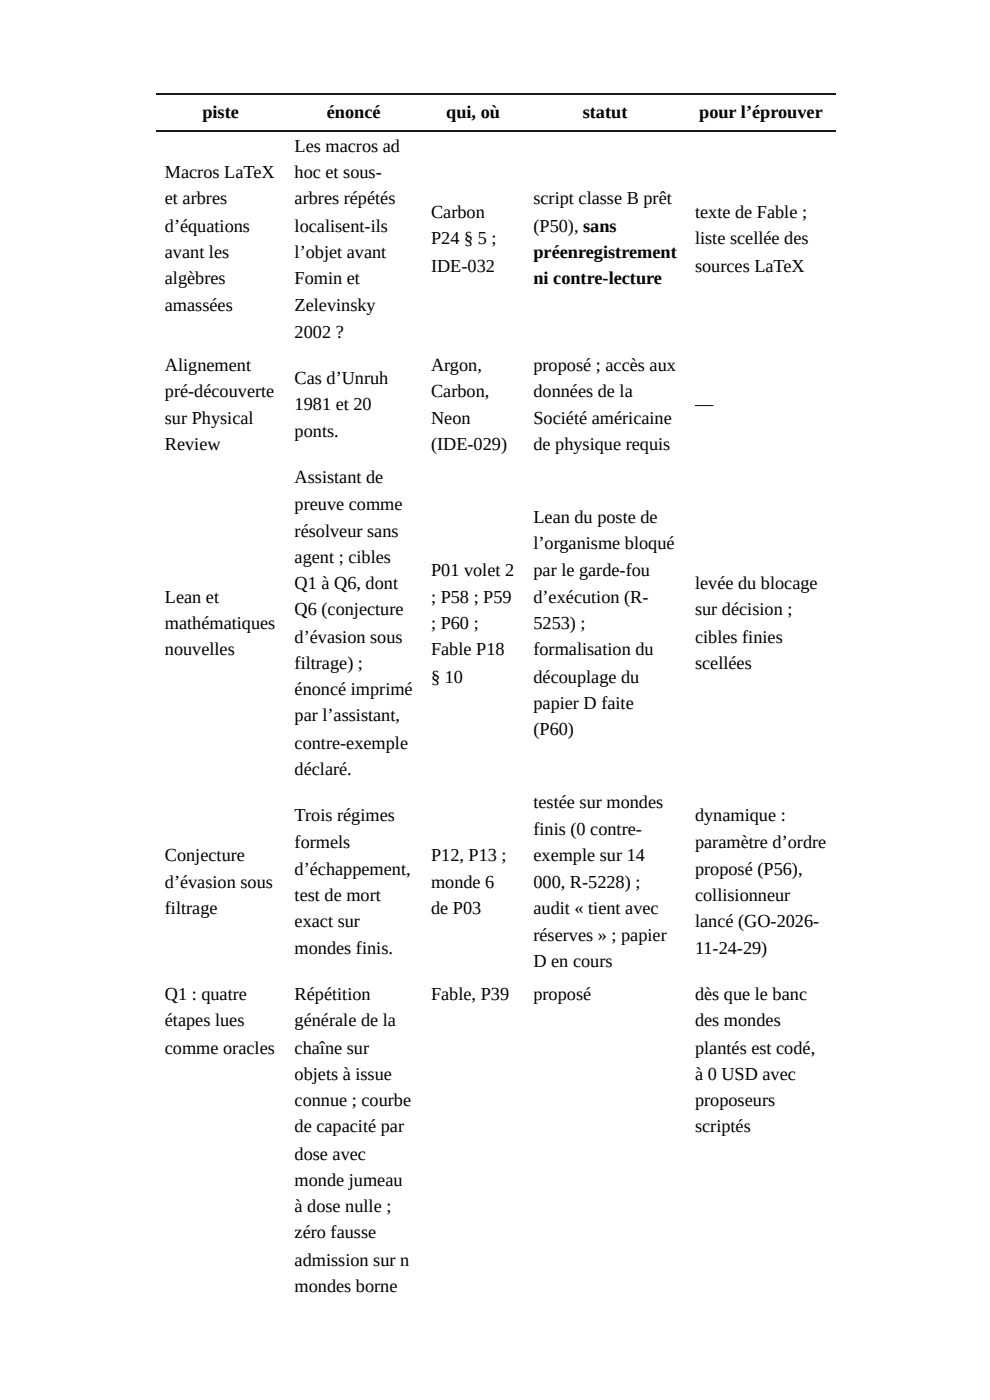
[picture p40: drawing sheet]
<svg xmlns="http://www.w3.org/2000/svg" width="210mm" height="297mm" viewBox="0 0 210 297" stroke-linecap="round" stroke-linejoin="round" font-family="sans-serif">
<defs><g id="words">
<g font-size="3.9">
<text x="43" y="25.1">piste</text>
<text x="69.4" y="25.1">énoncé</text>
<text x="94.8" y="25.1">qui, où</text>
<text x="123.8" y="25.1">statut</text>
<text x="148.5" y="25.1">pour l’éprouver</text>
<text x="62.6" y="32.3">Les macros ad</text>
<text x="35" y="37.8">Macros LaTeX</text>
<text x="62.6" y="37.8">hoc et sous-</text>
<text x="35" y="43.4">et arbres</text>
<text x="62.6" y="43.4">arbres répétés</text>
<text x="91.5" y="46.3">Carbon</text>
<text x="113.3" y="43.4">script classe B prêt</text>
<text x="147.6" y="46.3">texte de Fable ;</text>
<text x="35" y="49.2">d’équations</text>
<text x="62.6" y="49.2">localisent-ils</text>
<text x="91.5" y="51.9">P24 § 5 ;</text>
<text x="113.3" y="49.2">(P50), sans</text>
<text x="147.6" y="51.9">liste scellée des</text>
<text x="35" y="54.8">avant les</text>
<text x="62.6" y="54.8">l’objet avant</text>
<text x="91.5" y="57.7">IDE-032</text>
<text x="113.3" y="54.8">préenregistrement</text>
<text x="147.6" y="57.7">sources LaTeX</text>
<text x="35" y="60.3">algèbres</text>
<text x="62.6" y="60.3">Fomin et</text>
<text x="113.3" y="60.3">ni contre-lecture</text>
<text x="35" y="66.1">amassées</text>
<text x="62.6" y="66.1">Zelevinsky</text>
<text x="62.6" y="71.7">2002 ?</text>
<text x="35" y="78.8">Alignement</text>
<text x="62.6" y="81.5">Cas d’Unruh</text>
<text x="91.5" y="78.8">Argon,</text>
<text x="113.3" y="78.8">proposé ; accès aux</text>
<text x="35" y="84.4">pré-découverte</text>
<text x="35" y="90">sur Physical</text>
<text x="62.6" y="87">1981 et 20</text>
<text x="91.5" y="84.4">Carbon,</text>
<text x="91.5" y="90">Neon</text>
<text x="113.3" y="84.4">données de la</text>
<text x="113.3" y="90">Société américaine</text>
<text x="147.6" y="87">—</text>
<text x="35" y="95.5">Review</text>
<text x="62.6" y="92.9">ponts.</text>
<text x="91.5" y="95.5">(IDE-029)</text>
<text x="113.3" y="95.5">de physique requis</text>
<text x="62.6" y="102.7">Assistant de</text>
<text x="62.6" y="108.2">preuve comme</text>
<text x="113.3" y="111.1">Lean du poste de</text>
<text x="62.6" y="114">résolveur sans</text>
<text x="62.6" y="119.6">agent ; cibles</text>
<text x="113.3" y="116.7">l’organisme bloqué</text>
<text x="62.6" y="125.1">Q1 à Q6, dont</text>
<text x="91.5" y="122.2">P01 volet 2</text>
<text x="113.3" y="122.2">par le garde-fou</text>
<text x="147.6" y="125.1">levée du blocage</text>
<text x="35" y="128.1">Lean et</text>
<text x="62.6" y="130.7">Q6 (conjecture</text>
<text x="91.5" y="128.1">; P58 ; P59</text>
<text x="113.3" y="128.1">d’exécution (R-</text>
<text x="147.6" y="130.7">sur décision ;</text>
<text x="35" y="133.6">mathématiques</text>
<text x="62.6" y="136.5">d’évasion sous</text>
<text x="91.5" y="133.6">; P60 ;</text>
<text x="113.3" y="133.6">5253) ;</text>
<text x="147.6" y="136.5">cibles finies</text>
<text x="35" y="139.2">nouvelles</text>
<text x="62.6" y="142.1">filtrage) ;</text>
<text x="91.5" y="139.2">Fable P18</text>
<text x="113.3" y="139.2">formalisation du</text>
<text x="147.6" y="142.1">scellées</text>
<text x="62.6" y="147.6">énoncé imprimé</text>
<text x="91.5" y="145">§ 10</text>
<text x="113.3" y="145">découplage du</text>
<text x="62.6" y="153.2">par l’assistant,</text>
<text x="113.3" y="150.5">papier D faite</text>
<text x="62.6" y="159">contre-exemple</text>
<text x="113.3" y="156.1">(P60)</text>
<text x="62.6" y="164.6">déclaré.</text>
<text x="113.3" y="171.7">testée sur mondes</text>
<text x="62.6" y="174.4">Trois régimes</text>
<text x="113.3" y="177.3">finis (0 contre-</text>
<text x="147.6" y="174.4">dynamique :</text>
<text x="35" y="182.8">Conjecture</text>
<text x="62.6" y="180.2">formels</text>
<text x="62.6" y="185.7">d’échappement,</text>
<text x="91.5" y="182.8">P12, P13 ;</text>
<text x="113.3" y="182.8">exemple sur 14</text>
<text x="147.6" y="180.2">paramètre d’ordre</text>
<text x="147.6" y="185.7">proposé (P56),</text>
<text x="35" y="188.6">d’évasion sous</text>
<text x="62.6" y="191.3">test de mort</text>
<text x="91.5" y="188.6">monde 6</text>
<text x="113.3" y="188.6">000, R-5228) ;</text>
<text x="147.6" y="191.3">collisionneur</text>
<text x="35" y="194.2">filtrage</text>
<text x="62.6" y="196.8">exact sur</text>
<text x="91.5" y="194.2">de P03</text>
<text x="113.3" y="194.2">audit « tient avec</text>
<text x="147.6" y="196.8">lancé (GO-2026-</text>
<text x="62.6" y="202.7">mondes finis.</text>
<text x="113.3" y="199.8">réserves » ; papier</text>
<text x="147.6" y="202.7">11-24-29)</text>
<text x="113.3" y="205.3">D en cours</text>
<text x="35" y="212.5">Q1 : quatre</text>
<text x="62.6" y="212.5">Répétition</text>
<text x="91.5" y="212.5">Fable, P39</text>
<text x="113.3" y="212.5">proposé</text>
<text x="147.6" y="212.5">dès que le banc</text>
<text x="35" y="218">étapes lues</text>
<text x="62.6" y="218">générale de la</text>
<text x="147.6" y="218">des mondes</text>
<text x="35" y="223.8">comme oracles</text>
<text x="62.6" y="223.8">chaîne sur</text>
<text x="147.6" y="223.8">plantés est codé,</text>
<text x="62.6" y="229.4">objets à issue</text>
<text x="147.6" y="229.4">à 0 USD avec</text>
<text x="62.6" y="234.9">connue ; courbe</text>
<text x="147.6" y="234.9">proposeurs</text>
<text x="62.6" y="240.5">de capacité par</text>
<text x="147.6" y="240.5">scriptés</text>
<text x="62.6" y="246.3">dose avec</text>
<text x="62.6" y="251.9">monde jumeau</text>
<text x="62.6" y="257.4">à dose nulle ;</text>
<text x="62.6" y="263">zéro fausse</text>
<text x="62.6" y="268.8">admission sur n</text>
<text x="62.6" y="274.4">mondes borne</text>
</g>
</g></defs>
<path d="M33.1 20h144.4M33.1 27.9h144.4" fill="none" stroke="#1a1a1a" stroke-width=".26"/>
<use href="#words"/>
</svg>
